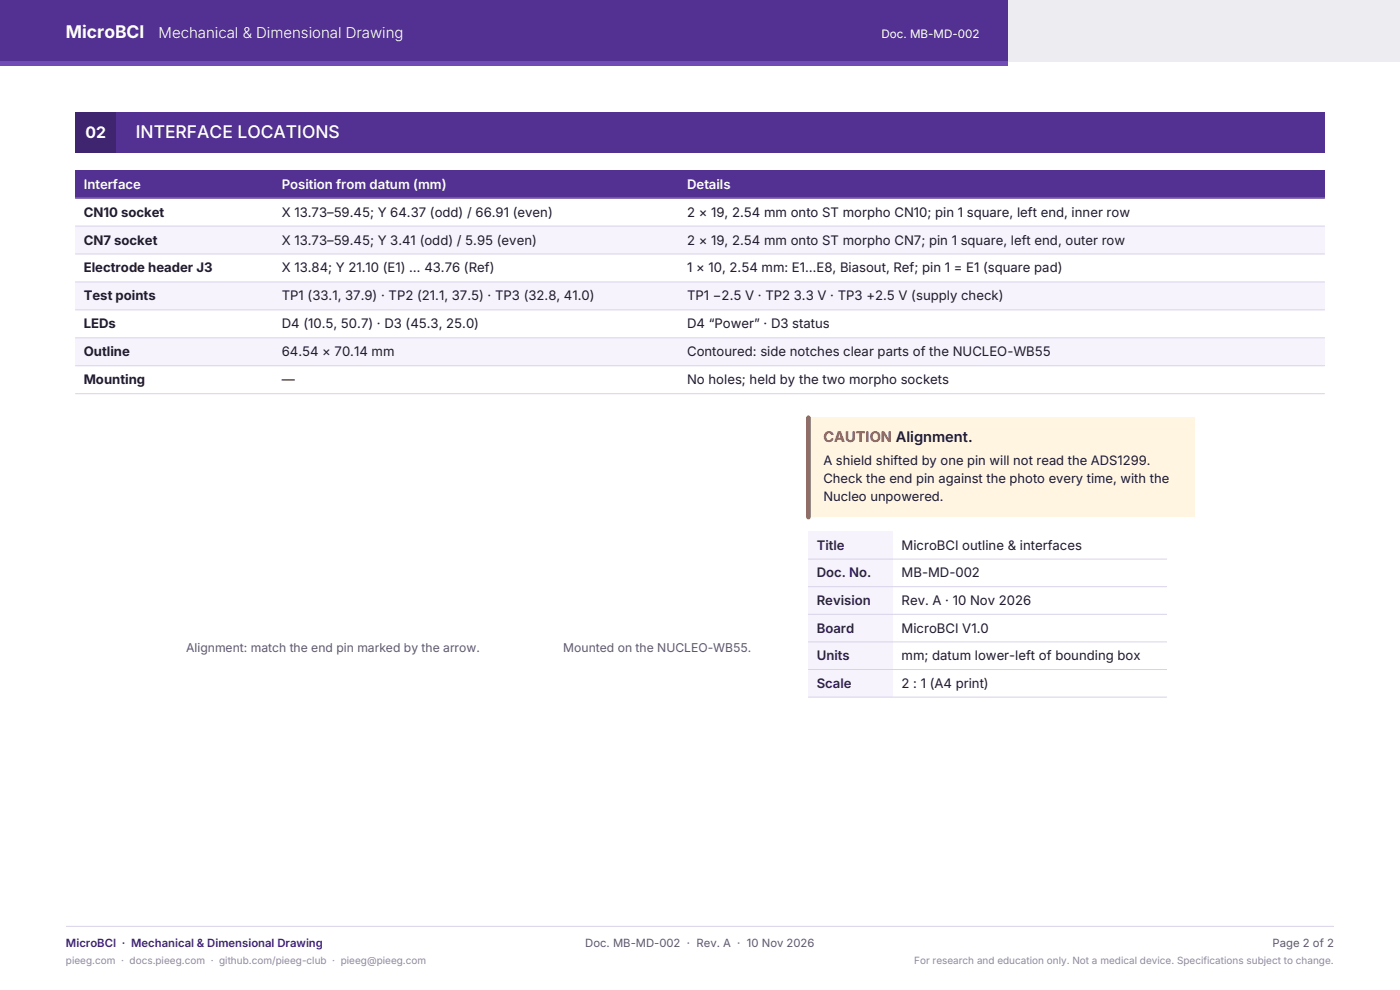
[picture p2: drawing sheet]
<svg xmlns="http://www.w3.org/2000/svg" width="297mm" height="210mm" viewBox="0 0 297 210" stroke-linecap="round" stroke-linejoin="round" font-family="sans-serif">
<defs><g id="words">
<g font-size="3.7" fill="#fff">
<text x="14" y="8.1">MicroBCI</text>
<text x="28.8" y="29.4">INTERFACE LOCATIONS</text>
</g>
<text font-size="3.4" fill="#fff" x="18.1" y="29.3">02</text>
<text font-size="3.2" fill="#fff" x="33.6" y="8.1">Mechanical &amp; Dimensional Drawing</text>
<text font-size="3.1" fill="#b26a00" x="174.7" y="93.8">CAUTION Alignment.</text>
<g font-size="2.8" fill="#fff">
<text x="17.8" y="40">Interface</text>
<text x="59.8" y="40">Position from datum (mm)</text>
<text x="145.8" y="40">Details</text>
</g>
<g font-size="2.8" fill="#1f1b2b">
<text x="17.8" y="45.9">CN10 socket</text>
<text x="59.8" y="45.9">X 13.73–59.45; Y 64.37 (odd) / 66.91 (even)</text>
<text x="145.8" y="45.9">2 × 19, 2.54 mm onto ST morpho CN10; pin 1 square, left end, inner row</text>
<text x="17.8" y="51.9">CN7 socket</text>
<text x="59.8" y="51.9">X 13.73–59.45; Y 3.41 (odd) / 5.95 (even)</text>
<text x="145.8" y="51.9">2 × 19, 2.54 mm onto ST morpho CN7; pin 1 square, left end, outer row</text>
<text x="17.8" y="57.8">Electrode header J3</text>
<text x="59.8" y="57.8">X 13.84; Y 21.10 (E1) … 43.76 (Ref)</text>
<text x="145.8" y="57.8">1 × 10, 2.54 mm: E1…E8, Biasout, Ref; pin 1 = E1 (square pad)</text>
<text x="17.8" y="63.7">Test points</text>
<text x="59.8" y="63.7">TP1 (33.1, 37.9) · TP2 (21.1, 37.5) · TP3 (32.8, 41.0)</text>
<text x="145.8" y="63.7">TP1 −2.5 V · TP2 3.3 V · TP3 +2.5 V (supply check)</text>
<text x="17.8" y="69.6">LEDs</text>
<text x="59.8" y="69.6">D4 (10.5, 50.7) · D3 (45.3, 25.0)</text>
<text x="145.8" y="69.6">D4 “Power” · D3 status</text>
<text x="17.8" y="75.6">Outline</text>
<text x="59.8" y="75.6">64.54 × 70.14 mm</text>
<text x="145.8" y="75.6">Contoured: side notches clear parts of the NUCLEO-WB55</text>
<text x="17.8" y="81.5">Mounting</text>
<text x="59.8" y="81.5">—</text>
<text x="145.8" y="81.5">No holes; held by the two morpho sockets</text>
<text x="174.7" y="98.6">A shield shifted by one pin will not read the ADS1299.</text>
<text x="174.7" y="102.4">Check the end pin against the photo every time, with the</text>
<text x="174.7" y="106.2">Nucleo unpowered.</text>
<text x="191.3" y="116.6">MicroBCI outline &amp; interfaces</text>
<text x="191.3" y="122.5">MB-MD-002</text>
<text x="191.3" y="128.3">Rev. A · 10 Nov 2026</text>
<text x="191.3" y="134.2">MicroBCI V1.0</text>
<text x="191.3" y="140">mm; datum lower-left of bounding box</text>
<text x="191.3" y="145.9">2 : 1 (A4 print)</text>
</g>
<g font-size="2.8" fill="#2a1a4a">
<text x="173.3" y="116.6">Title</text>
<text x="173.3" y="122.5">Doc. No.</text>
<text x="173.3" y="128.3">Revision</text>
<text x="173.3" y="134.2">Board</text>
<text x="173.3" y="140">Units</text>
<text x="173.3" y="145.9">Scale</text>
</g>
<g font-size="2.6" fill="#5d5870">
<text x="39.5" y="138.2">Alignment: match the end pin marked by the arrow.</text>
<text x="119.5" y="138.2">Mounted on the NUCLEO-WB55.</text>
</g>
<text font-size="2.5" fill="#fff" x="187" y="8.1">Doc. MB-MD-002</text>
<text font-size="2.4" fill="#3f256f" x="14" y="200.8">MicroBCI · Mechanical &amp; Dimensional Drawing</text>
<g font-size="2.4" fill="#5d5870">
<text x="124.2" y="200.8">Doc. MB-MD-002 · Rev. A · 10 Nov 2026</text>
<text x="270" y="200.8">Page 2 of 2</text>
</g>
<g font-size="2.1" fill="#8c87a0">
<text x="14" y="204.4">pieeg.com · docs.pieeg.com · github.com/pieeg-club · pieeg@pieeg.com</text>
<text x="193.9" y="204.4">For research and education only. Not a medical device. Specifications subject to change.</text>
</g>
</g></defs>
<path d="M0 0h213.8v13h-213.8z" fill-rule="evenodd" fill="#533192"/>
<path d="M213.8 0h83.2v13h-83.2z" fill-rule="evenodd" fill="#ececf1"/>
<path d="M0 13h213.8v.9h-213.8z" fill-rule="evenodd" fill="#714cb6"/>
<path d="M14 196.5h269" fill="none" stroke="#d9d2ea" stroke-width=".21"/>
<path d="M16 23.8h8.6v8.6h-8.6z" fill-rule="evenodd" fill="#3f256f"/>
<g fill="#533192">
<path d="M24.6 23.8h256.4v8.6h-256.4z" fill-rule="evenodd"/>
<path d="M16 36.1h265v5.9h-265z" fill-rule="evenodd"/>
</g>
<g fill="#f6f3fc">
<path d="M16 48h265v5.9h-265z" fill-rule="evenodd"/>
<path d="M16 59.8h265v5.9h-265z" fill-rule="evenodd"/>
<path d="M16 71.7h265v5.9h-265z" fill-rule="evenodd"/>
</g>
<path d="M16 42h265M16 48h265M16 53.9h265M16 59.8h265M16 65.7h265M16 71.7h265M16 77.6h265M16 83.5h265" fill="none" stroke="#d9d2ea" stroke-width=".21"/>
<path d="M16 42h265" fill="none" stroke="#533192" stroke-width=".21"/>
<path d="M171.5 88.6h82v21.1h-82z" fill-rule="evenodd" fill="#fff5e1"/>
<path d="M171.5 88.6v21.1" fill="none" stroke="#b26a00" stroke-width=".92"/>
<g fill="#f6f3fc">
<path d="M171.5 112.7h18v5.9h-18z" fill-rule="evenodd"/>
<path d="M171.5 118.6h18v5.9h-18z" fill-rule="evenodd"/>
<path d="M171.5 124.5h18v5.8h-18z" fill-rule="evenodd"/>
<path d="M171.5 130.3h18v5.9h-18z" fill-rule="evenodd"/>
<path d="M171.5 136.2h18v5.8h-18z" fill-rule="evenodd"/>
<path d="M171.5 142h18v5.9h-18z" fill-rule="evenodd"/>
</g>
<path d="M171.5 118.6h76M171.5 124.5h76M171.5 130.3h76M171.5 136.2h76M171.5 142h76M171.5 147.9h76" fill="none" stroke="#d9d2ea" stroke-width=".21"/>
<use href="#words"/>
</svg>
